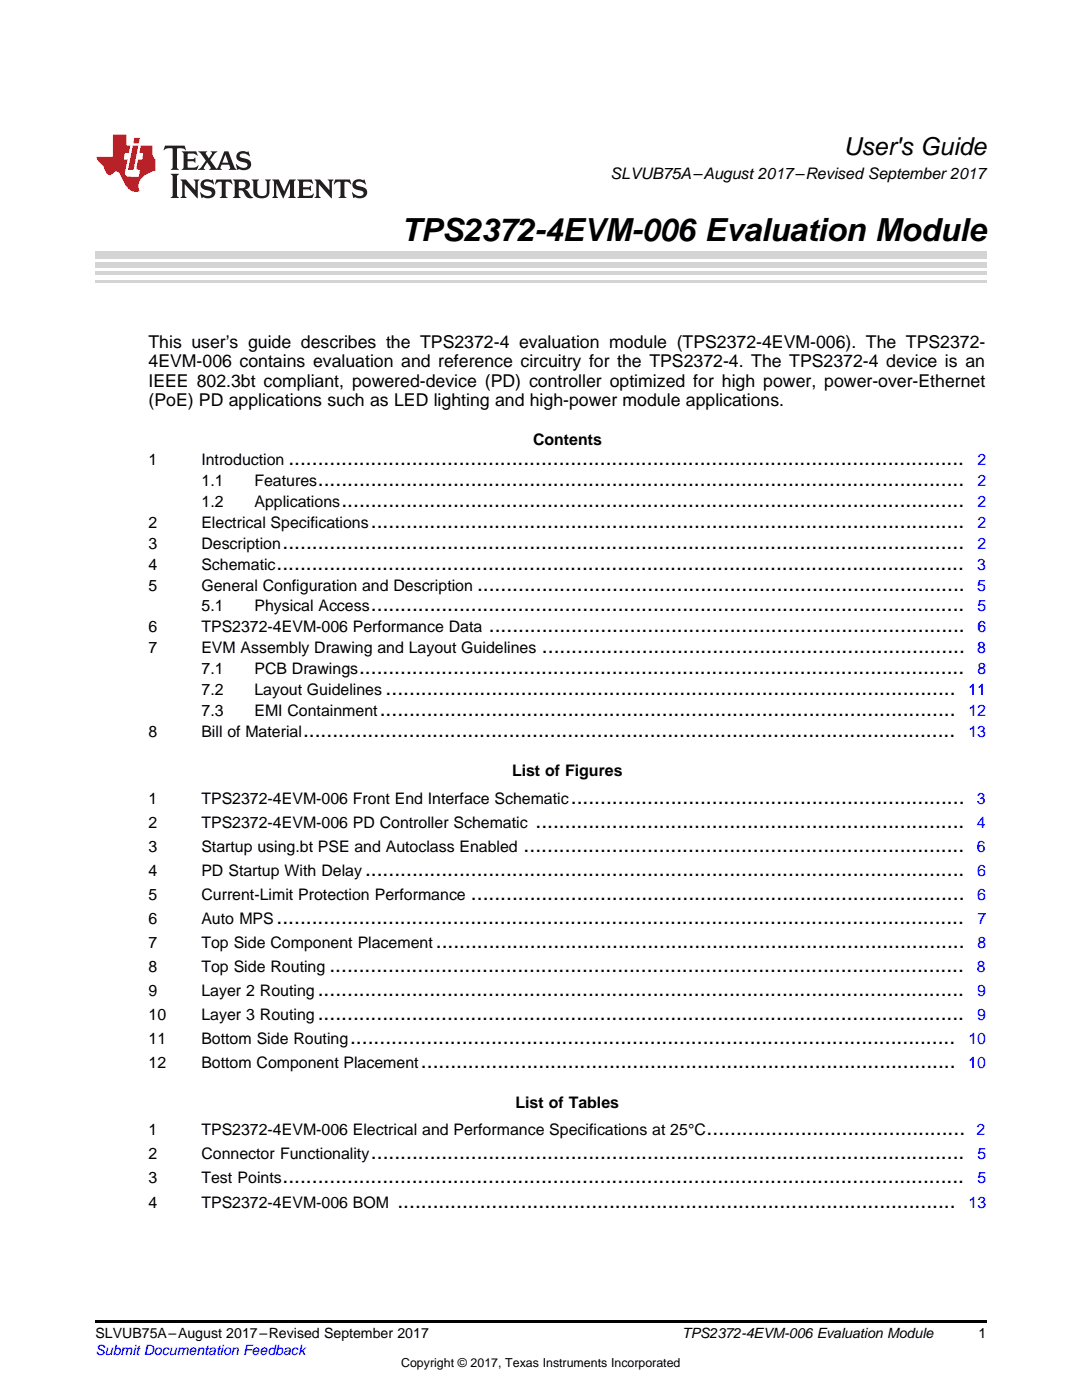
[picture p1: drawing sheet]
<svg xmlns="http://www.w3.org/2000/svg" width="216mm" height="279mm" viewBox="0 0 216 279" stroke-linecap="round" stroke-linejoin="round" font-family="sans-serif">
<defs><g id="words">
<text font-size="6.3" x="80.1" y="48">TPS2372-4EVM-006 Evaluation Module</text>
<text font-size="4.9" x="168.3" y="30.9">User's Guide</text>
<g font-size="4.2">
<text x="57.5" y="92.9">...................................................................................................................</text>
<text x="63.4" y="97">..............................................................................................................</text>
<text x="68.1" y="101.2">..........................................................................................................</text>
<text x="74" y="105.4">.....................................................................................................</text>
<text x="55.2" y="113.7">.....................................................................................................................</text>
<text x="56.4" y="109.5">....................................................................................................................</text>
<text x="95.2" y="117.9">...................................................................................</text>
<text x="74" y="122">.....................................................................................................</text>
<text x="97.5" y="126.2">.................................................................................</text>
<text x="108.1" y="130.4">........................................................................</text>
<text x="71.6" y="134.5">.......................................................................................................</text>
<text x="75.8" y="142.8">..................................................................................................</text>
<text x="76.9" y="138.7">.................................................................................................</text>
<text x="60.5" y="147">...............................................................................................................</text>
<text x="113.9" y="160.4">...................................................................</text>
<text x="106.8" y="165.2">.........................................................................</text>
<text x="104.5" y="170">...........................................................................</text>
<text x="72.8" y="174.8">......................................................................................................</text>
<text x="94" y="179.6">....................................................................................</text>
<text x="55.2" y="184.4">.....................................................................................................................</text>
<text x="87" y="189.2">..........................................................................................</text>
<text x="65.7" y="194">............................................................................................................</text>
<text x="63.4" y="198.8">..............................................................................................................</text>
<text x="63.4" y="203.6">..............................................................................................................</text>
<text x="69.9" y="208.4">.......................................................................................................</text>
<text x="84" y="213.2">...........................................................................................</text>
<text x="141" y="226.6">............................................</text>
<text x="74" y="231.4">.....................................................................................................</text>
<text x="56.4" y="236.2">....................................................................................................................</text>
<text x="79.3" y="241">...............................................................................................</text>
</g>
<g font-size="3.5">
<text x="29.6" y="69.4">This user’s guide describes the TPS2372-4 evaluation module (TPS2372-4EVM-006). The TPS2372-</text>
<text x="29.6" y="73.3">4EVM-006 contains evaluation and reference circuitry for the TPS2372-4. The TPS2372-4 device is an</text>
<text x="29.6" y="77.2">IEEE 802.3bt compliant, powered-device (PD) controller optimized for high power, power-over-Ethernet</text>
<text x="29.6" y="81">(PoE) PD applications such as LED lighting and high-power module applications.</text>
</g>
<g font-size="3.2">
<text x="121.8" y="35.7">SLVUB75A–August 2017–Revised September 2017</text>
<text x="106.4" y="88.8">Contents</text>
<text x="29.6" y="92.9">1</text>
<text x="40.2" y="92.9">Introduction</text>
<text x="40.2" y="97">1.1</text>
<text x="40.2" y="101.2">1.2</text>
<text x="50.8" y="97">Features</text>
<text x="50.8" y="101.2">Applications</text>
<text x="29.6" y="105.4">2</text>
<text x="40.2" y="105.4">Electrical Specifications</text>
<text x="29.6" y="109.5">3</text>
<text x="29.6" y="113.7">4</text>
<text x="40.2" y="109.5">Description</text>
<text x="40.2" y="113.7">Schematic</text>
<text x="29.6" y="117.9">5</text>
<text x="40.2" y="117.9">General Configuration and Description</text>
<text x="40.2" y="122">5.1</text>
<text x="50.8" y="122">Physical Access</text>
<text x="29.6" y="126.2">6</text>
<text x="29.6" y="130.4">7</text>
<text x="40.2" y="126.2">TPS2372-4EVM-006 Performance Data</text>
<text x="40.2" y="130.4">EVM Assembly Drawing and Layout Guidelines</text>
<text x="40.2" y="134.5">7.1</text>
<text x="50.8" y="134.5">PCB Drawings</text>
<text x="40.2" y="138.7">7.2</text>
<text x="40.2" y="142.8">7.3</text>
<text x="50.8" y="138.7">Layout Guidelines</text>
<text x="50.8" y="142.8">EMI Containment</text>
<text x="29.6" y="147">8</text>
<text x="40.2" y="147">Bill of Material</text>
<text x="102.2" y="154.9">List of Figures</text>
<text x="29.6" y="160.4">1</text>
<text x="40.2" y="160.4">TPS2372-4EVM-006 Front End Interface Schematic</text>
<text x="29.6" y="165.2">2</text>
<text x="40.2" y="165.2">TPS2372-4EVM-006 PD Controller Schematic</text>
<text x="29.6" y="170">3</text>
<text x="40.2" y="170">Startup using.bt PSE and Autoclass Enabled</text>
<text x="29.6" y="174.8">4</text>
<text x="29.6" y="179.6">5</text>
<text x="40.2" y="174.8">PD Startup With Delay</text>
<text x="40.2" y="179.6">Current-Limit Protection Performance</text>
<text x="29.6" y="184.4">6</text>
<text x="40.2" y="184.4">Auto MPS</text>
<text x="29.6" y="189.2">7</text>
<text x="40.2" y="189.2">Top Side Component Placement</text>
<text x="29.6" y="194">8</text>
<text x="40.2" y="194">Top Side Routing</text>
<text x="29.6" y="198.8">9</text>
<text x="29.6" y="203.6">10</text>
<text x="40.2" y="198.8">Layer 2 Routing</text>
<text x="40.2" y="203.6">Layer 3 Routing</text>
<text x="29.6" y="208.4">11</text>
<text x="40.2" y="208.4">Bottom Side Routing</text>
<text x="29.6" y="213.2">12</text>
<text x="40.2" y="213.2">Bottom Component Placement</text>
<text x="102.9" y="221.1">List of Tables</text>
<text x="29.6" y="226.6">1</text>
<text x="40.2" y="226.6">TPS2372-4EVM-006 Electrical and Performance Specifications at 25°C</text>
<text x="29.6" y="231.4">2</text>
<text x="40.2" y="231.4">Connector Functionality</text>
<text x="29.6" y="236.2">3</text>
<text x="40.2" y="236.2">Test Points</text>
<text x="29.6" y="241">4</text>
<text x="40.2" y="241">TPS2372-4EVM-006 BOM</text>
</g>
<g font-size="3.2" fill="#00f">
<text x="195" y="92.9">2</text>
<text x="195" y="97">2</text>
<text x="195" y="101.2">2</text>
<text x="195" y="105.4">2</text>
<text x="195" y="113.7">3</text>
<text x="195" y="109.5">2</text>
<text x="195" y="117.9">5</text>
<text x="195" y="122">5</text>
<text x="195" y="130.4">8</text>
<text x="195" y="126.2">6</text>
<text x="195" y="134.5">8</text>
<text x="193.2" y="138.7">11</text>
<text x="193.2" y="142.8">12</text>
<text x="193.2" y="147">13</text>
<text x="194.9" y="160.4">3</text>
<text x="194.9" y="165.2">4</text>
<text x="194.9" y="170">6</text>
<text x="195" y="179.6">6</text>
<text x="195" y="174.8">6</text>
<text x="195" y="184.4">7</text>
<text x="195" y="189.2">8</text>
<text x="194.9" y="194">8</text>
<text x="195" y="198.8">9</text>
<text x="195" y="203.6">9</text>
<text x="193.2" y="208.4">10</text>
<text x="193.2" y="213.2">10</text>
<text x="194.9" y="226.6">2</text>
<text x="195" y="231.4">5</text>
<text x="195" y="236.2">5</text>
<text x="193.3" y="241">13</text>
</g>
<g font-size="2.8">
<text x="19" y="267.1">SLVUB75A–August 2017–Revised September 2017</text>
<text x="136.1" y="267.1">TPS2372-4EVM-006 Evaluation Module</text>
<text x="195.3" y="267">1</text>
</g>
<text font-size="2.8" fill="#00f" x="19" y="270.4">Submit Documentation Feedback</text>
<text font-size="2.5" x="80" y="272.7">Copyright © 2017, Texas Instruments Incorporated</text>
</g></defs>
<path d="M19 263.5h177.8v.6h-177.8z" fill="#000"/>
<path d="M19 56.1h177.8" fill="none" stroke="#d4d4d4" stroke-width=".42"/>
<g fill="#d4d4d4">
<path d="M19 54.2h177.8v.7h-177.8z"/>
<path d="M19 52.4h177.8v1h-177.8z"/>
<path d="M19 50.3h177.8v1.4h-177.8z"/>
</g>
<path d="M32.9 29.1l-.3 .9h.1a1.64 1.64 0 0 1 1.7-.3l.1 3.6-.4 .6h1.6l-.4-.6v-3.5v-.1l.4-.1a1.36 1.36 0 0 1 1.3 .4h.1l-.3-.9zM36.3 30.2l.3 .3v.3v2.5v.3l-.3 .3h3l.3-.9h-.1a1.87 1.87 0 0 1-2 .4l-.1-1.2h1.2l.4 .3v-1.1l-.4 .3-1.2 .1 .1-1.1 .2-.1a1.66 1.66 0 0 1 1.7 .5l.1-.1-.3-.8zM39.6 30.2l1.5 1.9-.9 1.2-.7 .6h1.4l-.3-.3 .7-1.2 .8 1.2-.3 .3h2.5l-.3-.3 .2-.7h1.5l.2 .6-.3 .4h1.6l-.4-.5-1.2-3.2h-.8l-1.2 2.9-.4 .6-1.3-1.8 .9-1.1 .6-.6h-1.4l.3 .3-.6 1.1-.6-1 .2-.4zM45 30.8l.6 1.7h-1.2zM47.4 30.6a1.04 1.04 0 0 0-.2 1.1 1.04 1.04 0 0 0 1 .6l1 .2a.5 .5 0 0 1 .2 .6 .5 .5 0 0 1-.5 .4 1.76 1.76 0 0 1-1.7-.8l-.1 .1 .3 1.1 .2-.1a2.54 2.54 0 0 0 2.2-.3 1.12 1.12 0 0 0 .2-1.2 1.12 1.12 0 0 0-1-.6l-1-.3a.4 .4 0 0 1-.2-.4 .4 .4 0 0 1 .4-.3 1.6 1.6 0 0 1 1.6 .5h.1l-.3-1-.3 .2-.2-.1a1.62 1.62 0 0 0-1.7 .3zM34.1 34.7l.3 .3 .1 .3v3.6l-.1 .3-.3 .3h1.6l-.3-.3-.1-.3v-3.6l.1-.3 .3-.3zM36 35.8l.4 .6v2.5l-.1 .3-.3 .3h1.2l-.3-.6v-2.1l2.6 2.8v-3.2l.3-.6h-1.2l.3 .4 .1 1.7-1.9-2.1zM40.3 36.2a1.04 1.04 0 0 0-.2 1.1 1.04 1.04 0 0 0 .9 .6l1 .3a.5 .5 0 0 1 .2 .5 .5 .5 0 0 1-.4 .4 1.76 1.76 0 0 1-1.8-.7h-.1l.3 1.1 .2-.1a2.55 2.55 0 0 0 2.3-.3 1.12 1.12 0 0 0 .2-1.2 1.12 1.12 0 0 0-1-.6l-1-.3a.41 .41 0 0 1-.2-.4 .41 .41 0 0 1 .4-.3 1.6 1.6 0 0 1 1.5 .5h.1l-.3-1-.2 .2-.2-.1a1.64 1.64 0 0 0-1.7 .3zM43.2 35.8l-.3 1h.1a.95 .95 0 0 1 1.2-.5v2.6v.3l-.4 .3h1.6l-.3-.3-.1-.3v-2.4l.3-.2a1.02 1.02 0 0 1 1 .5h.1l-.3-1zM46.5 35.8l.3 .4v.2v2.5v.3l-.3 .3h1.5l-.3-.3-.1-1.2a.9 .9 0 0 1 1.2 .8 1.07 1.07 0 0 0 1.7 .6 1.97 1.97 0 0 1-1.1-1.3l-.5-.3a.98 .98 0 0 0 1-1 .98 .98 0 0 0-1-.9zM47.7 36.3h.2a.81 .81 0 0 1 1.1 .6 .64 .64 0 0 1-.7 .7h-.7zM50.2 35.8l.3 .4 .1 .2v1.9a1.59 1.59 0 0 0 2.1 1.2 1.15 1.15 0 0 0 1.1-1.2v-2.1l.3-.4h-1.2l.3 .6v1.9a.97 .97 0 0 1-.7 .9 .97 .97 0 0 1-1.1-.6l-.1-2.2 .1-.2 .3-.4zM54.3 35.8l.3 .4 .1 .2v2.5l-.4 .6h1.2l-.4-.6v-2.3l1.4 3 1.4-3v2.3l-.4 .6h1.5l-.3-.3v-.3v-2.5v-.2l.3-.4h-1.3l-1 2.4-1.1-2.4zM59.3 35.8l.3 .4 .1 .2v2.5l-.1 .3-.3 .3h3l.4-.8-.1-.1a1.88 1.88 0 0 1-2.1 .4v-1.2h1.2l.3 .3v-1l-.3 .2-1.2 .1v-1l.3-.1a1.66 1.66 0 0 1 1.6 .4h.1l-.3-.9zM62.8 35.8l.3 .6v2.5v.3l-.3 .3h1.2l-.4-.6v-2.1l2.6 2.8v-3.2l.3-.6h-1.1l.3 .4v1.7l-1.8-2.1zM66.9 35.8l-.3 1h.1a.95 .95 0 0 1 1.2-.5v2.6v.3l-.4 .3h1.6l-.3-.3-.1-.3v-2.4l.3-.2a1.02 1.02 0 0 1 1 .5h.1l-.3-1zM70.6 36.2a1.04 1.04 0 0 0-.2 1.1 1.04 1.04 0 0 0 .9 .6l1 .3a.5 .5 0 0 1 .2 .5 .5 .5 0 0 1-.4 .4 1.75 1.75 0 0 1-1.8-.7h-.1l.3 1.1 .2-.1a2.56 2.56 0 0 0 2.3-.3 1.12 1.12 0 0 0 .2-1.2 1.12 1.12 0 0 0-1-.6l-1-.3a.4 .4 0 0 1-.2-.4 .4 .4 0 0 1 .4-.3 1.6 1.6 0 0 1 1.5 .5h.1l-.3-1-.2 .2-.2-.1a1.64 1.64 0 0 0-1.7 .3z" fill="#231f20"/>
<path d="M22.5 26.9v4.4h-3.2a2.57 2.57 0 0 0 1.2 1.7l.4 .8a1.22 1.22 0 0 0 1.3 1.1l.2-.2a.9 .9 0 0 1 1-.5 .9 .9 0 0 1 .7 .9l.5 1.1a2.58 2.58 0 0 0 3.3 1.9 2.35 2.35 0 0 1 .9-3.1l1.1-.6 1.1-.3v-2.3a1.45 1.45 0 0 1-.6-1.3v-1.5h-2.3l-.3 1.5h.8l-.2 1.3h-.9l-.3 1.6 .1 .4 .7 .1-.3 1.4h-1.1a1.52 1.52 0 0 1-1.7-.6l.6-2.9h-.8l.2-1.3h.8l.3-1.5h-.7v-2.1zM26.5 29l-1 4.9h1.2l.9-4.9zM26.8 27.5l-.2 1.1h1.1l.2-1.1z" fill="#ee1d23"/>
<use href="#words"/>
</svg>
